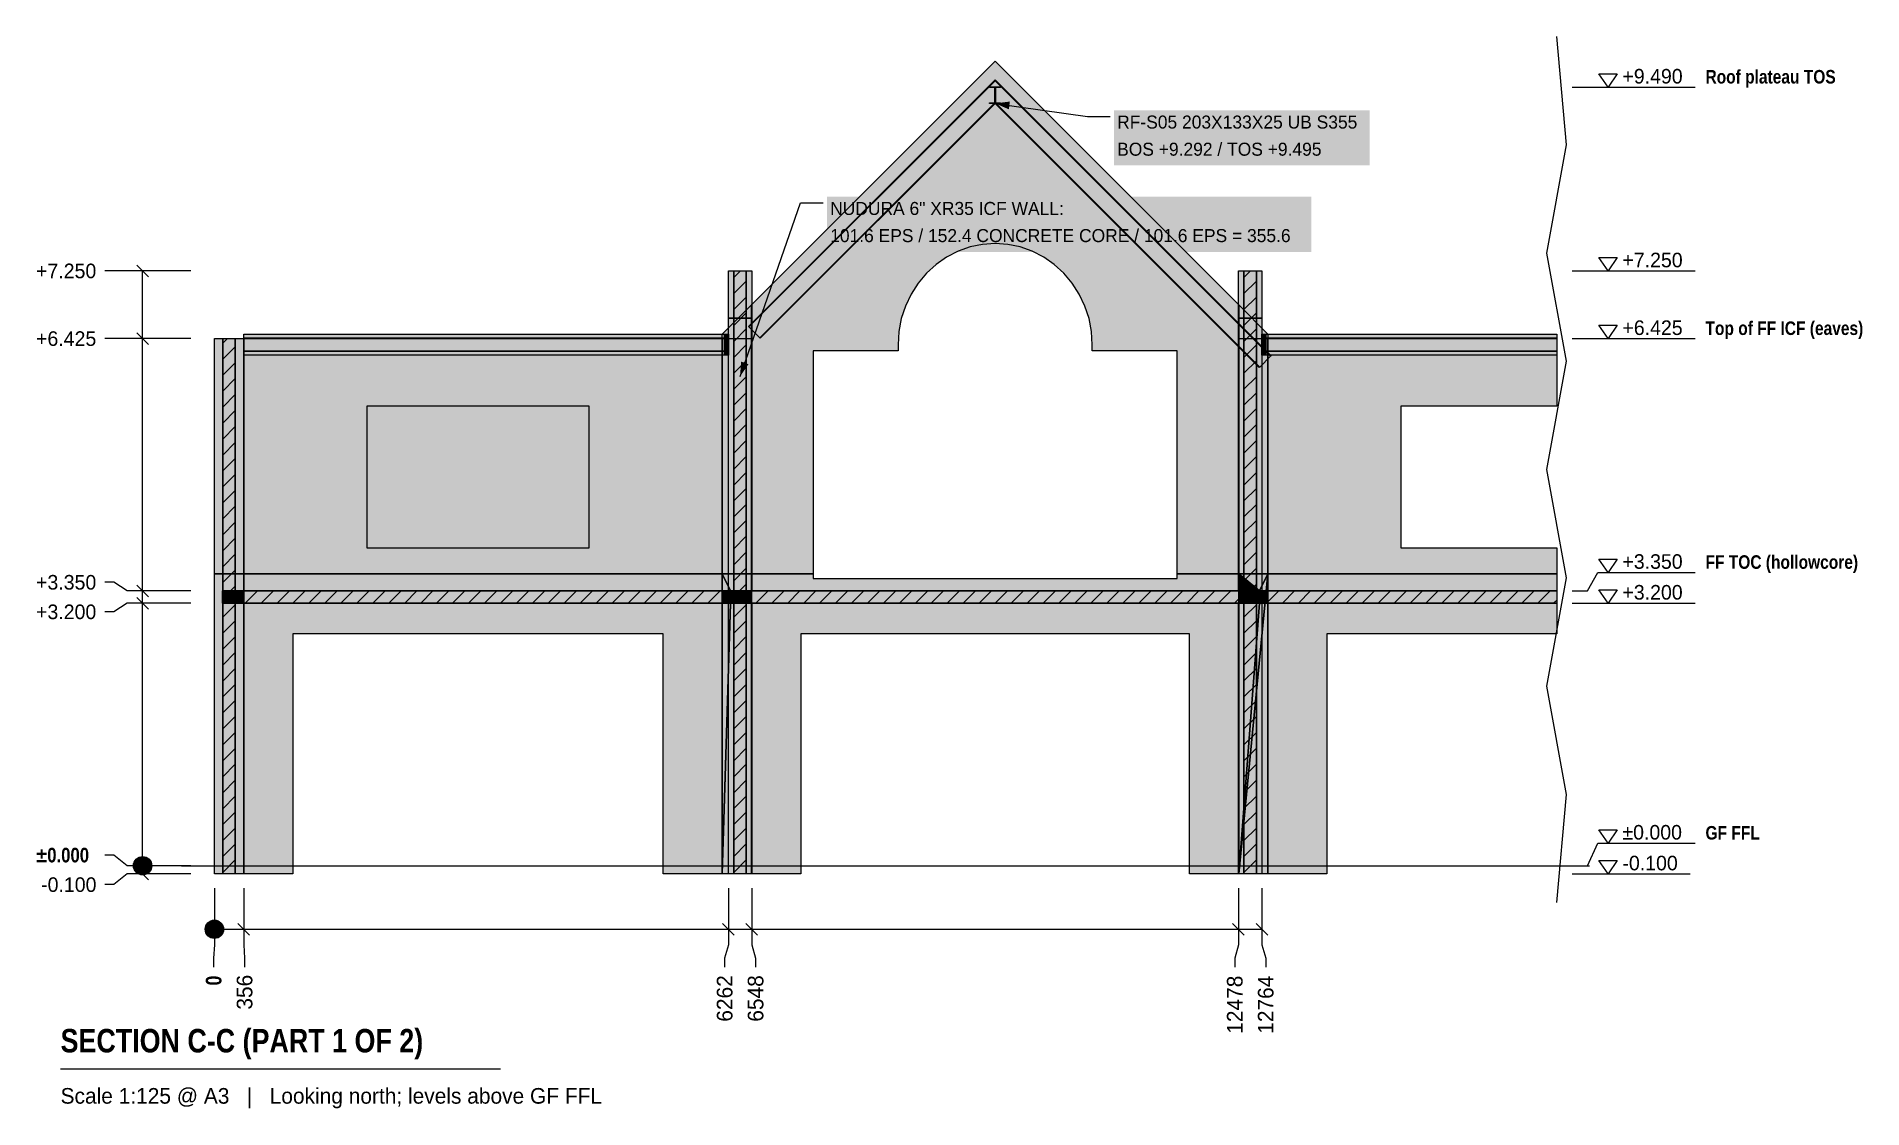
# Model space of a CAD drawing. Header units: millimetres. Extents: x -2203 to 20047, y -2959 to 10107.
import ezdxf

# ---------------------------------------------------------------- set-up
doc = ezdxf.new("R2010")
doc.units = ezdxf.units.MM
doc.linetypes.add('DASHED', pattern=[1.524, 1.27, -0.254])
for name, color, linetype in [('FILL-C_BDBDBF', 7, 'Continuous'), ('FILL-EPS', 7, 'Continuous'), ('FILL-INK', 7, 'Continuous'), ('FILL-LIGHT', 7, 'Continuous'), ('FILL-STEEL', 7, 'Continuous'), ('FILL-TIMBER', 7, 'Continuous'), ('FILL-WHITE', 7, 'Continuous'), ('LINE-CORE', 7, 'Continuous'), ('LINE-INK', 7, 'Continuous'), ('LINE-STEEL-DASH', 7, 'DASHED'), ('LINE-STEEL_GREY', 7, 'Continuous'), ('TEXT-INK', 7, 'Continuous'), ('TEXT-STEEL', 7, 'Continuous'), ('TEXT-STEEL_GREY', 7, 'Continuous')]:
    doc.layers.add(name, color=color, linetype=linetype)
doc.styles.add('OpenSansCondensed-Bold', font='OpenSansCondensed-Bold.ttf')

msp = doc.modelspace()

# ---------------------------------------------------------------- texts
at = {"layer": 'TEXT-INK'}
for s, height, p in [('+9.490', 177.8, (17122, 9534)), ('RF-S05 203X133X25 UB S355', 158.75, (10965, 8985)), ('BOS +9.292 / TOS +9.495', 158.75, (10965, 8654)), ('NUDURA 6" XR35 ICF WALL:', 158.75, (7468, 7932)), ('101.6 EPS / 152.4 CONCRETE CORE / 101.6 EPS = 355.6', 158.75, (7468, 7601)), ('+7.250', 177.8, (17122, 7294)), ('+7.250', 177.8, (-2209, 7161)), ('+6.425', 177.8, (-2209, 6336)), ('+6.425', 177.8, (17122, 6469)), ('+3.350', 177.8, (17122, 3619)), ('+3.350', 177.8, (-2209, 3366)), ('+3.200', 177.8, (17122, 3244)), ('+3.200', 177.8, (-2209, 3006)), ('±0.000', 177.8, (17122, 319)), ('-0.100', 177.8, (17122, -56)), ('-0.100', 177.8, (-2147, -319))]:
    msp.add_text(s, height=height, dxfattribs=at).set_placement(p)
at = {"layer": 'TEXT-INK', "style": 'OpenSansCondensed-Bold'}
for s, height, p in [('±0.000', 177.8, (-2209, 41)), ('SECTION C-C (PART 1 OF 2)', 285.75, (-1910, -2275))]:
    msp.add_text(s, height=height, dxfattribs=at).set_placement(p)
msp.add_text('0', height=190, rotation=90, dxfattribs=at).set_placement((50, -1460))
at = {"layer": 'TEXT-INK'}
for s, p in [('356', (427, -1754)), ('6262', (6277, -1901)), ('6548', (6654, -1901)), ('12478', (12493, -2048)), ('12764', (12870, -2048))]:
    msp.add_text(s, height=190.5, rotation=90, dxfattribs=at).set_placement(p)
at = {"layer": 'TEXT-STEEL', "style": 'OpenSansCondensed-Bold'}
for s, p in [('Roof plateau TOS', (18134, 9534)), ('Top of FF ICF (eaves)', (18134, 6469)), ('FF TOC (hollowcore)', (18134, 3619)), ('GF FFL', (18134, 319))]:
    msp.add_text(s, height=165.1, dxfattribs=at).set_placement(p)
at = {"layer": 'TEXT-STEEL_GREY'}
msp.add_text('Scale 1:125 @ A3   |   Looking north; levels above GF FFL', height=190.5, dxfattribs=at).set_placement((-1910, -2900))

# ---------------------------------------------------------------- hatches: boundary and pattern name
at = {"layer": 'FILL-C_BDBDBF', "true_color": 0xbdbdbf}
h = msp.add_hatch(color=9, dxfattribs=at)
h.dxf.hatch_style = 1
h.paths.add_polyline_path([(6446, 3350), (6294, 3350), (6294, 7250), (6446, 7250)])
h = msp.add_hatch(color=9, dxfattribs=at)
h.dxf.hatch_style = 1
h.paths.add_polyline_path([(12662, 3350), (12510, 3350), (12510, 7250), (12662, 7250)])
h = msp.add_hatch(color=9, dxfattribs=at)
h.dxf.hatch_style = 1
h.paths.add_polyline_path([(219, 3351), (67, 3351), (67, 6425), (219, 6425)])
h = msp.add_hatch(color=9, dxfattribs=at)
h.dxf.hatch_style = 1
h.paths.add_polyline_path([(67, 3199), (76, 3199), (219, 3199), (219, -100), (67, -100)])
h = msp.add_hatch(color=9, dxfattribs=at)
h.dxf.hatch_style = 1
h.paths.add_polyline_path([(6446, -100), (6294, -100), (6294, 3200), (6446, 3200)])
h = msp.add_hatch(color=9, dxfattribs=at)
h.dxf.hatch_style = 1
h.paths.add_polyline_path([(12662, -100), (12510, -100), (12510, 3200), (12662, 3200)])
at = {"layer": 'FILL-EPS', "true_color": 0xccffff}
h = msp.add_hatch(color=7, dxfattribs=at)
h.dxf.hatch_style = 1
h.paths.add_polyline_path([(6294, 3350), (6227, 3350), (6227, 4676), (6227, 7250), (6291, 7250), (6294, 7250)])
h = msp.add_hatch(color=7, dxfattribs=at)
h.dxf.hatch_style = 1
h.paths.add_polyline_path([(6513, 4676), (6513, 3630), (6513, 3350), (6492, 3350), (6485, 3350), (6480, 3350), (6446, 3350), (6446, 7250), (6513, 7250)])
h = msp.add_hatch(color=7, dxfattribs=at)
h.dxf.hatch_style = 1
h.paths.add_polyline_path([(12510, 3350), (12443, 3350), (12443, 4676), (12443, 7250), (12507, 7250), (12510, 7250)])
h = msp.add_hatch(color=7, dxfattribs=at)
h.dxf.hatch_style = 1
h.paths.add_polyline_path([(12729, 4676), (12729, 3630), (12729, 3350), (12708, 3350), (12702, 3350), (12696, 3350), (12662, 3350), (12662, 7250), (12729, 7250)])
h = msp.add_hatch(color=7, dxfattribs=at)
h.dxf.hatch_style = 1
h.paths.add_polyline_path([(-35, 3255), (-35, 3497), (-35, 3509), (-35, 3516), (-35, 3521), (-35, 3558), (-35, 3589), (-35, 3590), (-35, 3595), (-35, 3597), (-35, 6300), (-35, 6378), (-35, 6381), (-35, 6386), (-35, 6388), (-35, 6425), (-22, 6425), (67, 6425), (67, 3351), (67, 3351), (67, 3204), (67, 3199), (67, 3199), (67, -100), (-35, -100)])
h = msp.add_hatch(color=7, dxfattribs=at)
h.dxf.hatch_style = 1
h.paths.add_polyline_path([(321, 6388), (321, 6386), (321, 6381), (321, 6378), (321, 3675), (321, 3597), (321, 3595), (321, 3590), (321, 3589), (321, 3558), (321, 3551), (321, 3351), (312, 3351), (219, 3351), (219, 6425), (321, 6425)])
h = msp.add_hatch(color=7, dxfattribs=at)
h.dxf.hatch_style = 1
h.paths.add_polyline_path([(321, 3174), (321, 3168), (321, 142), (321, -100), (292, -100), (219, -100), (219, 3199), (321, 3199), (321, 3180), (321, 3177)])
h = msp.add_hatch(color=7, dxfattribs=at)
h.dxf.hatch_style = 1
h.paths.add_polyline_path([(6227, 3165), (6227, 3200), (6294, 3200), (6294, -100), (6227, -100), (6227, 2922), (6227, 2923), (6227, 3156)])
h = msp.add_hatch(color=7, dxfattribs=at)
h.dxf.hatch_style = 1
h.paths.add_polyline_path([(6509, 3200), (6513, 3200), (6513, 3165), (6513, 3156), (6513, 135), (6513, -100), (6488, -100), (6446, -100), (6446, 3200), (6498, 3200)])
h = msp.add_hatch(color=7, dxfattribs=at)
h.dxf.hatch_style = 1
h.paths.add_polyline_path([(12443, 3156), (12443, 3165), (12443, 3200), (12454, 3200), (12458, 3200), (12510, 3200), (12510, -100), (12443, -100), (12443, 2647), (12443, 3112), (12443, 3143)])
h = msp.add_hatch(color=7, dxfattribs=at)
h.dxf.hatch_style = 1
h.paths.add_polyline_path([(12729, 3165), (12729, 3156), (12729, 3143), (12729, 3113), (12729, 3112), (12729, 365), (12729, -100), (12681, -100), (12662, -100), (12662, 3200), (12729, 3200)])
at = {"layer": 'FILL-INK', "true_color": 0x1a1a1f}
h = msp.add_hatch(color=250, dxfattribs=at)
h.dxf.hatch_style = 1
h.paths.add_polyline_path([(9478, 9292), (9658, 9314), (9645, 9220)])
h = msp.add_hatch(color=250, dxfattribs=at)
h.dxf.hatch_style = 1
h.paths.add_polyline_path([(6370, 5963), (6382, 6144), (6472, 6113)])
at = {"layer": 'FILL-LIGHT', "true_color": 0xcccccf}
h = msp.add_hatch(color=254, dxfattribs=at)
h.dxf.hatch_style = 1
h.paths.add_polyline_path([(6369, 3350), (6369, 3285), (6369, 3200), (2797, 3200), (62, 3200), (62, 3265), (62, 3350), (3634, 3350)])
h = msp.add_hatch(color=254, dxfattribs=at)
h.dxf.hatch_style = 1
h.paths.add_polyline_path([(12585, 3350), (12585, 3253), (12585, 3200), (10389, 3200), (6371, 3200), (6371, 3297), (6371, 3350), (8567, 3350)])
h = msp.add_hatch(color=254, dxfattribs=at)
h.dxf.hatch_style = 1
h.paths.add_polyline_path([(12987, 3200), (12587, 3200), (12587, 3210), (12587, 3350), (16322, 3350), (16322, 3200)])
at = {"layer": 'FILL-STEEL', "true_color": 0x0d2973}
h = msp.add_hatch(color=166, dxfattribs=at)
h.dxf.hatch_style = 1
h.paths.add_polyline_path([(9411, 9292), (9411, 9295), (9411, 9300), (9448, 9300), (9475, 9300), (9475, 9379), (9475, 9487), (9438, 9487), (9411, 9487), (9411, 9491), (9411, 9495), (9488, 9495), (9545, 9495), (9545, 9492), (9545, 9487), (9508, 9487), (9481, 9487), (9481, 9408), (9481, 9300), (9518, 9300), (9545, 9300), (9545, 9296), (9545, 9292), (9468, 9292)])
at = {"layer": 'FILL-TIMBER', "true_color": 0xedd6a8}
h = msp.add_hatch(color=41, dxfattribs=at)
h.dxf.hatch_style = 1
h.paths.add_polyline_path([(321, 6479), (4356, 6479), (6182, 6479), (6182, 6464), (6182, 6432), (2147, 6432), (321, 6432), (321, 6447)])
h = msp.add_hatch(color=41, dxfattribs=at)
h.dxf.hatch_style = 1
h.paths.add_polyline_path([(6180, 6306), (6180, 6479), (6181, 6479), (6182, 6479), (6185, 6479), (6227, 6479), (6227, 6243), (6227, 6225), (6224, 6225), (6182, 6225), (6181, 6225), (6180, 6225)])
h = msp.add_hatch(color=41, dxfattribs=at)
h.dxf.hatch_style = 1
h.paths.add_polyline_path([(12729, 6479), (12732, 6479), (12774, 6479), (12775, 6479), (12776, 6479), (12776, 6398), (12776, 6225), (12775, 6225), (12774, 6225), (12771, 6225), (12729, 6225), (12729, 6461)])
h = msp.add_hatch(color=41, dxfattribs=at)
h.dxf.hatch_style = 1
h.paths.add_polyline_path([(12774, 6479), (16322, 6479), (16322, 6432), (14599, 6432), (12774, 6432), (12774, 6447)])
h = msp.add_hatch(color=41, dxfattribs=at)
h.dxf.hatch_style = 1
h.paths.add_polyline_path([(321, 6272), (4356, 6272), (6182, 6272), (6182, 6257), (6182, 6225), (2147, 6225), (321, 6225), (321, 6240)])
h = msp.add_hatch(color=41, dxfattribs=at)
h.dxf.hatch_style = 1
h.paths.add_polyline_path([(12774, 6272), (16322, 6272), (16322, 6225), (14599, 6225), (12774, 6225), (12774, 6240)])
at = {"layer": 'FILL-WHITE', "true_color": 0xffffff}
h = msp.add_hatch(color=7, dxfattribs=at)
h.dxf.hatch_style = 1
h.paths.add_polyline_path([(9478, 9805), (12447, 6836), (12447, 3558), (11696, 3558), (11696, 6275), (10662, 6275), (10662, 6350), (10652, 6511), (10622, 6669), (10572, 6822), (10503, 6967), (10417, 7101), (10315, 7223), (10199, 7329), (10070, 7419), (9931, 7490), (9785, 7542), (9633, 7573), (9478, 7584), (9324, 7573), (9172, 7542), (9026, 7490), (8887, 7419), (8758, 7329), (8642, 7223), (8540, 7101), (8454, 6967), (8385, 6822), (8335, 6669), (8305, 6511), (8295, 6350), (8295, 6275), (7261, 6275), (7261, 3558), (6509, 3558), (6509, 6836)])
h = msp.add_hatch(color=7, dxfattribs=at)
h.dxf.hatch_style = 1
h.paths.add_polyline_path([(9478, 9805), (12447, 6836), (12447, 3558), (11696, 3558), (11696, 6275), (10662, 6275), (10662, 6350), (10652, 6511), (10622, 6669), (10572, 6822), (10503, 6967), (10417, 7101), (10315, 7223), (10199, 7329), (10070, 7419), (9931, 7490), (9785, 7542), (9633, 7573), (9478, 7584), (9324, 7573), (9172, 7542), (9026, 7490), (8887, 7419), (8758, 7329), (8642, 7223), (8540, 7101), (8454, 6967), (8385, 6822), (8335, 6669), (8305, 6511), (8295, 6350), (8295, 6275), (7261, 6275), (7261, 3558), (6509, 3558), (6509, 6836)])
h = msp.add_hatch(color=7, dxfattribs=at)
h.dxf.hatch_style = 1
h.paths.add_polyline_path([(9477, 9807), (9477, 9807), (9477, 9807), (9478, 9807), (9478, 9807), (9478, 9807), (9478, 9807), (9478, 9807), (9478, 9807), (9478, 9807), (9478, 9807), (9478, 9807), (9478, 9807), (9478, 9807), (9478, 9807), (9478, 9807), (9478, 9807), (9478, 9807), (9478, 9807), (9478, 9807), (9478, 9807), (9478, 9807), (9478, 9807), (9478, 9807), (9478, 9807), (9478, 9807), (9478, 9807), (9478, 9807), (9478, 9807), (9478, 9807), (9478, 9807), (9478, 9807), (9478, 9807), (9478, 9807), (9478, 9807), (9478, 9807), (9479, 9807), (9479, 9807), (9478, 9805)])
h = msp.add_hatch(color=7, dxfattribs=at)
h.dxf.hatch_style = 1
h.paths.add_polyline_path([(9477, 9807), (9477, 9807), (9477, 9807), (9478, 9807), (9478, 9807), (9478, 9807), (9478, 9807), (9478, 9807), (9478, 9807), (9478, 9807), (9478, 9807), (9478, 9807), (9478, 9807), (9478, 9807), (9478, 9807), (9478, 9807), (9478, 9807), (9478, 9807), (9478, 9807), (9478, 9807), (9478, 9807), (9478, 9807), (9478, 9807), (9478, 9807), (9478, 9807), (9478, 9807), (9478, 9807), (9478, 9807), (9478, 9807), (9478, 9807), (9478, 9807), (9478, 9807), (9478, 9807), (9478, 9807), (9478, 9807), (9478, 9807), (9479, 9807), (9479, 9807), (9478, 9805)])
h = msp.add_hatch(color=7, dxfattribs=at)
h.dxf.hatch_style = 1
h.paths.add_polyline_path([(6471, 6572), (9478, 9579), (12841, 6216), (12835, 6211), (9478, 9568), (6477, 6567), (6471, 6572)])
h = msp.add_hatch(color=7, dxfattribs=at)
h.dxf.hatch_style = 1
h.paths.add_polyline_path([(6471, 6572), (9478, 9579), (12841, 6216), (12835, 6211), (9478, 9568), (6477, 6567), (6471, 6572)])
h = msp.add_hatch(color=7, dxfattribs=at)
h.dxf.hatch_style = 1
h.paths.add_polyline_path([(9478, 9568), (12835, 6211), (12703, 6078), (9478, 9303), (6609, 6434), (6477, 6567)])
h = msp.add_hatch(color=7, dxfattribs=at)
h.dxf.hatch_style = 1
h.paths.add_polyline_path([(9478, 9568), (12835, 6211), (12703, 6078), (9478, 9303), (6609, 6434), (6477, 6567)])
h = msp.add_hatch(color=7, dxfattribs=at)
h.dxf.hatch_style = 1
h.paths.add_polyline_path([(9411, 9300), (9475, 9300), (9475, 9475), (9475, 9487), (9411, 9487), (9411, 9495), (9545, 9495), (9545, 9487), (9481, 9487), (9481, 9312), (9481, 9300), (9545, 9300), (9545, 9292), (9411, 9292)])
h = msp.add_hatch(color=7, dxfattribs=at)
h.dxf.hatch_style = 1
h.paths.add_polyline_path([(9475, 9312), (9475, 9475), (9481, 9475), (9481, 9312)])
h = msp.add_hatch(color=7, dxfattribs=at)
h.dxf.hatch_style = 1
h.paths.add_polyline_path([(9546, 9495), (9546, 9495), (9546, 9495), (9545, 9495), (9545, 9495)])
h = msp.add_hatch(color=7, dxfattribs=at)
h.dxf.hatch_style = 1
h.paths.add_polyline_path([(6609, 6434), (9478, 9303), (12703, 6078), (12697, 6073), (9478, 9292), (6615, 6429), (6609, 6434)])
h = msp.add_hatch(color=7, dxfattribs=at)
h.dxf.hatch_style = 1
h.paths.add_polyline_path([(6609, 6434), (9478, 9303), (12703, 6078), (12697, 6073), (9478, 9292), (6615, 6429), (6609, 6434)])
h = msp.add_hatch(color=7, dxfattribs=at)
h.dxf.hatch_style = 1
h.paths.add_polyline_path([(10928, 8535), (14042, 8535), (14042, 9208), (10928, 9208)])
h = msp.add_hatch(color=7, dxfattribs=at)
h.dxf.hatch_style = 1
h.paths.add_polyline_path([(7431, 7481), (13333, 7481), (13333, 8156), (7431, 8156)])
h = msp.add_hatch(color=7, dxfattribs=at)
h.dxf.hatch_style = 1
h.paths.add_polyline_path([(6227, 6674), (6227, 7250), (6292, 7250), (6513, 7250), (6513, 6674), (6227, 6674)])
h = msp.add_hatch(color=7, dxfattribs=at)
h.dxf.hatch_style = 1
h.paths.add_polyline_path([(12443, 7250), (12729, 7250), (12729, 6674), (12443, 6674)])
h = msp.add_hatch(color=7, dxfattribs=at)
h.dxf.hatch_style = 1
h.paths.add_polyline_path([(6153, 3558), (6153, 6480), (6509, 6836), (6509, 6837), (6509, 6837), (6509, 3558), (6509, 3558)])
h = msp.add_hatch(color=7, dxfattribs=at)
h.dxf.hatch_style = 1
h.paths.add_polyline_path([(6509, 6836), (6509, 3558), (6153, 3558), (6153, 6480)])
h = msp.add_hatch(color=7, dxfattribs=at)
h.dxf.hatch_style = 1
h.paths.add_polyline_path([(6507, 6836), (6507, 6836), (6507, 6836), (6507, 6837), (6509, 6836), (6507, 6836)])
h = msp.add_hatch(color=7, dxfattribs=at)
h.dxf.hatch_style = 1
h.paths.add_polyline_path([(6507, 6836), (6507, 6836), (6507, 6836), (6507, 6836), (6509, 6836), (6507, 6836)])
h = msp.add_hatch(color=7, dxfattribs=at)
h.dxf.hatch_style = 1
h.paths.add_polyline_path([(12449, 6837), (12449, 6836), (12449, 6836), (12449, 6836), (12449, 6836), (12447, 6836)])
h = msp.add_hatch(color=7, dxfattribs=at)
h.dxf.hatch_style = 1
h.paths.add_polyline_path([(12449, 6836), (12449, 6836), (12449, 6836), (12449, 6836), (12449, 6836), (12447, 6836)])
h = msp.add_hatch(color=7, dxfattribs=at)
h.dxf.hatch_style = 1
h.paths.add_polyline_path([(12803, 6480), (12803, 3558), (12447, 3558), (12447, 6836)])
h = msp.add_hatch(color=7, dxfattribs=at)
h.dxf.hatch_style = 1
h.paths.add_polyline_path([(12448, 6836), (12803, 6480), (12803, 3558), (12448, 3558), (12447, 3556), (12447, 3556), (12447, 6836)])
h = msp.add_hatch(color=7, dxfattribs=at)
h.dxf.hatch_style = 1
h.paths.add_polyline_path([(6182, 6479), (6182, 6432), (321, 6432), (321, 6479)])
h = msp.add_hatch(color=7, dxfattribs=at)
h.dxf.hatch_style = 1
h.paths.add_polyline_path([(321, 6479), (6182, 6479), (6182, 6432), (321, 6432)])
h = msp.add_hatch(color=7, dxfattribs=at)
h.dxf.hatch_style = 1
h.paths.add_polyline_path([(6182, 6479), (6182, 6432), (321, 6432), (321, 6479)])
h = msp.add_hatch(color=7, dxfattribs=at)
h.dxf.hatch_style = 1
h.paths.add_polyline_path([(6182, 6479), (6182, 6225), (6180, 6225), (6180, 6479)])
h = msp.add_hatch(color=7, dxfattribs=at)
h.dxf.hatch_style = 1
h.paths.add_polyline_path([(6180, 6479), (6182, 6479), (6182, 6225), (6180, 6225)])
h = msp.add_hatch(color=7, dxfattribs=at)
h.dxf.hatch_style = 1
h.paths.add_polyline_path([(6182, 6479), (6182, 6225), (6180, 6225), (6180, 6479)])
h = msp.add_hatch(color=7, dxfattribs=at)
h.dxf.hatch_style = 1
h.paths.add_polyline_path([(6227, 6479), (6227, 6225), (6182, 6225), (6182, 6479)])
h = msp.add_hatch(color=7, dxfattribs=at)
h.dxf.hatch_style = 1
h.paths.add_polyline_path([(6227, 6674), (6513, 6674), (6513, 3350), (6227, 3350), (6227, 6674)])
h = msp.add_hatch(color=7, dxfattribs=at)
h.dxf.hatch_style = 1
h.paths.add_polyline_path([(6229, 6479), (6229, 6295), (6227, 6295), (6227, 6479)])
h = msp.add_hatch(color=7, dxfattribs=at)
h.dxf.hatch_style = 1
h.paths.add_polyline_path([(6227, 6479), (6229, 6479), (6229, 6295), (6227, 6295)])
h = msp.add_hatch(color=7, dxfattribs=at)
h.dxf.hatch_style = 1
h.paths.add_polyline_path([(12729, 6674), (12729, 3350), (12443, 3350), (12443, 6674)])
h = msp.add_hatch(color=7, dxfattribs=at)
h.dxf.hatch_style = 1
h.paths.add_polyline_path([(12729, 6479), (12729, 6295), (12727, 6295), (12727, 6479)])
h = msp.add_hatch(color=7, dxfattribs=at)
h.dxf.hatch_style = 1
h.paths.add_polyline_path([(12727, 6479), (12729, 6479), (12729, 6295), (12727, 6295)])
h = msp.add_hatch(color=7, dxfattribs=at)
h.dxf.hatch_style = 1
h.paths.add_polyline_path([(12774, 6479), (12774, 6225), (12729, 6225), (12729, 6479)])
h = msp.add_hatch(color=7, dxfattribs=at)
h.dxf.hatch_style = 1
h.paths.add_polyline_path([(12776, 6479), (12776, 6225), (12774, 6225), (12774, 6479)])
h = msp.add_hatch(color=7, dxfattribs=at)
h.dxf.hatch_style = 1
h.paths.add_polyline_path([(12774, 6479), (16322, 6479), (16322, 6432), (12774, 6432)])
h = msp.add_hatch(color=7, dxfattribs=at)
h.dxf.hatch_style = 1
h.paths.add_polyline_path([(12774, 6479), (16322, 6479), (16322, 6432), (12774, 6432)])
h = msp.add_hatch(color=7, dxfattribs=at)
h.dxf.hatch_style = 1
h.paths.add_polyline_path([(12774, 6479), (12776, 6479), (12776, 6225), (12774, 6225)])
h = msp.add_hatch(color=7, dxfattribs=at)
h.dxf.hatch_style = 1
h.paths.add_polyline_path([(12776, 6479), (12776, 6225), (12774, 6225), (12774, 6479)])
h = msp.add_hatch(color=7, dxfattribs=at)
h.dxf.hatch_style = 1
h.paths.add_polyline_path([(12774, 6479), (16322, 6479), (16322, 6432), (12774, 6432)])
h = msp.add_hatch(color=7, dxfattribs=at)
h.dxf.hatch_style = 1
h.paths.add_polyline_path([(-35, 6425), (321, 6425), (321, 6427), (321, 6427), (321, 3558), (321, 3558), (-35, 3558)])
h = msp.add_hatch(color=7, dxfattribs=at)
h.dxf.hatch_style = 1
h.paths.add_polyline_path([(-35, 6425), (321, 6425), (321, 3558), (-35, 3558)])
h = msp.add_hatch(color=7, dxfattribs=at)
h.dxf.hatch_style = 1
h.paths.add_polyline_path([(321, 6425), (321, 3558), (-35, 3558), (-35, 6425)])
h = msp.add_hatch(color=7, dxfattribs=at)
h.dxf.hatch_style = 1
h.paths.add_polyline_path([(321, 6432), (6182, 6432), (6182, 6272), (321, 6272)])
h = msp.add_hatch(color=7, dxfattribs=at)
h.dxf.hatch_style = 1
h.paths.add_polyline_path([(321, 6432), (6182, 6432), (6182, 6272), (321, 6272)])
h = msp.add_hatch(color=7, dxfattribs=at)
h.dxf.hatch_style = 1
h.paths.add_polyline_path([(321, 6432), (6182, 6432), (6182, 6272), (321, 6272)])
h = msp.add_hatch(color=7, dxfattribs=at)
h.dxf.hatch_style = 1
h.paths.add_polyline_path([(321, 6432), (6182, 6432), (6182, 6272), (321, 6272)])
h = msp.add_hatch(color=7, dxfattribs=at)
h.dxf.hatch_style = 1
h.paths.add_polyline_path([(6153, 6425), (6153, 3558), (321, 3558), (321, 6425)])
h.paths.add_polyline_path([(4533, 5600), (1822, 5600), (1822, 3875), (4533, 3875)], flags=0)
h = msp.add_hatch(color=7, dxfattribs=at)
h.dxf.hatch_style = 1
h.paths.add_polyline_path([(321, 6425), (6153, 6425), (6153, 3558), (321, 3558)])
h.paths.add_polyline_path([(4533, 5600), (1822, 5600), (1822, 3875), (4533, 3875)], flags=0)
h = msp.add_hatch(color=7, dxfattribs=at)
h.dxf.hatch_style = 1
h.paths.add_polyline_path([(6182, 6272), (6182, 6225), (321, 6225), (321, 6272)])
h = msp.add_hatch(color=7, dxfattribs=at)
h.dxf.hatch_style = 1
h.paths.add_polyline_path([(321, 6272), (6182, 6272), (6182, 6225), (321, 6225)])
h = msp.add_hatch(color=7, dxfattribs=at)
h.dxf.hatch_style = 1
h.paths.add_polyline_path([(6182, 6272), (6182, 6225), (321, 6225), (321, 6272)])
h = msp.add_hatch(color=7, dxfattribs=at)
h.dxf.hatch_style = 1
h.paths.add_polyline_path([(6509, 6425), (6509, 3558), (6153, 3558), (6153, 6425)])
h = msp.add_hatch(color=7, dxfattribs=at)
h.dxf.hatch_style = 1
h.paths.add_polyline_path([(6509, 6425), (6509, 3558), (6153, 3558), (6153, 6425)])
h = msp.add_hatch(color=7, dxfattribs=at)
h.dxf.hatch_style = 1
h.paths.add_polyline_path([(6153, 6425), (6509, 6425), (6509, 3558), (6153, 3558)])
h = msp.add_hatch(color=7, dxfattribs=at)
h.dxf.hatch_style = 1
h.paths.add_polyline_path([(6153, 6425), (6509, 6425), (6509, 3558), (6153, 3558)])
h = msp.add_hatch(color=7, dxfattribs=at)
h.dxf.hatch_style = 1
h.paths.add_polyline_path([(12803, 6425), (12803, 3558), (12448, 3558), (12448, 6425)])
h = msp.add_hatch(color=7, dxfattribs=at)
h.dxf.hatch_style = 1
h.paths.add_polyline_path([(12448, 3558), (12448, 6425), (12803, 6425), (12803, 3558)])
h = msp.add_hatch(color=7, dxfattribs=at)
h.dxf.hatch_style = 1
h.paths.add_polyline_path([(12803, 6425), (12803, 3558), (12448, 3558), (12448, 6425)])
h = msp.add_hatch(color=7, dxfattribs=at)
h.dxf.hatch_style = 1
h.paths.add_polyline_path([(12448, 3558), (12448, 6425), (12803, 6425), (12803, 3558)])
h = msp.add_hatch(color=7, dxfattribs=at)
h.dxf.hatch_style = 1
h.paths.add_polyline_path([(16322, 6432), (16322, 6272), (12774, 6272), (12774, 6432)])
h = msp.add_hatch(color=7, dxfattribs=at)
h.dxf.hatch_style = 1
h.paths.add_polyline_path([(12774, 6432), (16322, 6432), (16322, 6272), (12774, 6272)])
h = msp.add_hatch(color=7, dxfattribs=at)
h.dxf.hatch_style = 1
h.paths.add_polyline_path([(16322, 6432), (16322, 6272), (12774, 6272), (12774, 6432)])
h = msp.add_hatch(color=7, dxfattribs=at)
h.dxf.hatch_style = 1
h.paths.add_polyline_path([(12774, 6432), (16322, 6432), (16322, 6272), (12774, 6272)])
h = msp.add_hatch(color=7, dxfattribs=at)
h.dxf.hatch_style = 1
h.paths.add_polyline_path([(12774, 6272), (16322, 6272), (16322, 6225), (12774, 6225)])
h = msp.add_hatch(color=7, dxfattribs=at)
h.dxf.hatch_style = 1
h.paths.add_polyline_path([(12774, 6272), (16322, 6272), (16322, 6225), (12774, 6225)])
h = msp.add_hatch(color=7, dxfattribs=at)
h.dxf.hatch_style = 1
h.paths.add_polyline_path([(12774, 6272), (16322, 6272), (16322, 6225), (12774, 6225)])
h = msp.add_hatch(color=7, dxfattribs=at)
h.dxf.hatch_style = 1
h.paths.add_polyline_path([(12803, 6425), (16322, 6425), (16322, 5600), (14422, 5600), (14422, 3875), (16322, 3875), (16322, 3558), (12803, 3558)])
h = msp.add_hatch(color=7, dxfattribs=at)
h.dxf.hatch_style = 1
h.paths.add_polyline_path([(12803, 6425), (16322, 6425), (16322, 5600), (14422, 5600), (14422, 3875), (16322, 3875), (16322, 3558), (12803, 3558)])
h = msp.add_hatch(color=7, dxfattribs=at)
h.dxf.hatch_style = 1
h.paths.add_polyline_path([(-35, 3558), (321, 3558), (321, -100), (-35, -100)])
h = msp.add_hatch(color=7, dxfattribs=at)
h.dxf.hatch_style = 1
h.paths.add_polyline_path([(321, 3558), (321, 3351), (321, 3351), (67, 3351), (67, 3199), (321, 3199), (321, 3200), (321, 3200), (321, -100), (321, -100), (-35, -100), (-35, 3558)])
h = msp.add_hatch(color=7, dxfattribs=at)
h.dxf.hatch_style = 1
h.paths.add_polyline_path([(321, 3558), (321, 3351), (67, 3351), (67, 3199), (321, 3199), (321, -100), (-35, -100), (-35, 3558)])
h = msp.add_hatch(color=7, dxfattribs=at)
h.dxf.hatch_style = 1
h.paths.add_polyline_path([(67, 3351), (321, 3351), (321, 3199), (67, 3199)])
h = msp.add_hatch(color=7, dxfattribs=at)
h.dxf.hatch_style = 1
h.paths.add_polyline_path([(6153, 3558), (6153, -100), (5433, -100), (5433, 2825), (922, 2825), (922, -100), (321, -100), (321, 3558)])
h = msp.add_hatch(color=7, dxfattribs=at)
h.dxf.hatch_style = 1
h.paths.add_polyline_path([(321, 3558), (6153, 3558), (6153, 3351), (321, 3351)])
h = msp.add_hatch(color=7, dxfattribs=at)
h.dxf.hatch_style = 1
h.paths.add_polyline_path([(321, 3351), (6153, 3351), (6153, 3199), (321, 3199)])
h = msp.add_hatch(color=7, dxfattribs=at)
h.dxf.hatch_style = 1
h.paths.add_polyline_path([(6152, 3559), (6153, 3559), (6153, 3559), (6153, 3559), (6153, 3558)])
h = msp.add_hatch(color=7, dxfattribs=at)
h.dxf.hatch_style = 1
h.paths.add_polyline_path([(6509, 3558), (6509, -100), (6153, -100), (6153, 3558)])
h = msp.add_hatch(color=7, dxfattribs=at)
h.dxf.hatch_style = 1
h.paths.add_polyline_path([(6509, 3558), (6509, 3351), (6509, 3351), (6259, 3351), (6259, 3199), (6509, 3199), (6509, 3200), (6509, 3200), (6509, -100), (6509, -100), (6153, -100), (6153, 3558)])
h = msp.add_hatch(color=7, dxfattribs=at)
h.dxf.hatch_style = 1
h.paths.add_polyline_path([(6509, 3558), (6509, 3351), (6254, 3351), (6254, 3199), (6509, 3199), (6509, -100), (6153, -100), (6153, 3558)])
h = msp.add_hatch(color=7, dxfattribs=at)
h.dxf.hatch_style = 1
h.paths.add_polyline_path([(6509, 3558), (6509, 3351), (6254, 3351), (6254, 3199), (6509, 3199), (6509, -100), (6153, -100), (6153, 3558)])
h = msp.add_hatch(color=7, dxfattribs=at)
h.dxf.hatch_style = 1
h.paths.add_polyline_path([(6254, 3351), (6254, 3199), (6254, 3197), (6254, 3197), (6153, -100), (6153, 3558)])
h = msp.add_hatch(color=7, dxfattribs=at)
h.dxf.hatch_style = 1
h.paths.add_polyline_path([(6509, 3558), (6509, 3351), (6254, 3351), (6153, 3558)])
h = msp.add_hatch(color=7, dxfattribs=at)
h.dxf.hatch_style = 1
h.paths.add_polyline_path([(6153, 3351), (6153, 3558), (6509, 3558), (6509, 3558), (6509, 3558), (6509, 3558), (6509, 3199), (6509, 3199), (6509, -100), (6509, -100), (6153, -100), (6153, 3199), (6509, 3199), (6509, 3351)])
h = msp.add_hatch(color=7, dxfattribs=at)
h.dxf.hatch_style = 1
h.paths.add_polyline_path([(6153, 3352), (6153, 3351), (6153, 3351)])
h = msp.add_hatch(color=7, dxfattribs=at)
h.dxf.hatch_style = 1
h.paths.add_polyline_path([(6153, 3351), (6254, 3351), (6254, 3199), (6153, 3199)])
h = msp.add_hatch(color=7, dxfattribs=at)
h.dxf.hatch_style = 1
h.paths.add_polyline_path([(6259, 3351), (6509, 3351), (6509, 3199), (6259, 3199)])
h = msp.add_hatch(color=7, dxfattribs=at)
h.dxf.hatch_style = 1
h.paths.add_polyline_path([(6507, 3351), (6509, 3351), (6509, 3558), (7261, 3558), (7261, 3499), (11696, 3499), (11696, 3558), (12447, 3558), (12447, 3351), (6509, 3351)])
h = msp.add_hatch(color=7, dxfattribs=at)
h.dxf.hatch_style = 1
h.paths.add_polyline_path([(7261, 3558), (7261, 3499), (11696, 3499), (11696, 3558), (12447, 3558), (12447, -100), (11846, -100), (11846, 2825), (7110, 2825), (7110, -100), (6509, -100), (6509, 3558)])
h = msp.add_hatch(color=7, dxfattribs=at)
h.dxf.hatch_style = 1
h.paths.add_polyline_path([(6509, 3351), (12447, 3351), (12447, 3199), (6509, 3199)])
h = msp.add_hatch(color=7, dxfattribs=at)
h.dxf.hatch_style = 1
h.paths.add_polyline_path([(12803, 3558), (12803, -100), (12447, -100), (12447, 3558)])
h = msp.add_hatch(color=7, dxfattribs=at)
h.dxf.hatch_style = 1
h.paths.add_polyline_path([(12447, 3558), (12447, 3558), (12447, 3558), (12447, 3558), (12803, 3558), (12803, -100), (12447, -100), (12447, -102), (12447, -102), (12447, -102), (12447, -102), (12447, 3199), (12447, 3199), (12697, 3199), (12697, 3351), (12447, 3351)])
h = msp.add_hatch(color=7, dxfattribs=at)
h.dxf.hatch_style = 1
h.paths.add_polyline_path([(12447, 3199), (12701, 3199), (12701, 3351), (12447, 3351), (12447, 3558), (12803, 3558), (12803, -100), (12803, -102), (12803, -100), (12447, -100), (12447, 3199)])
h = msp.add_hatch(color=7, dxfattribs=at)
h.dxf.hatch_style = 1
h.paths.add_polyline_path([(12447, 3558), (12803, 3558), (12803, -100), (12447, -100), (12447, 3199), (12701, 3199), (12701, 3351), (12447, 3351)])
h = msp.add_hatch(color=7, dxfattribs=at)
h.dxf.hatch_style = 1
h.paths.add_polyline_path([(12803, -100), (12447, -100), (12803, 3557), (12803, 3557), (12701, 3351), (12447, 3558), (12803, 3558)])
h = msp.add_hatch(color=7, dxfattribs=at)
h.dxf.hatch_style = 1
h.paths.add_polyline_path([(12447, 3351), (12447, 3558), (12701, 3351)])
h = msp.add_hatch(color=7, dxfattribs=at)
h.dxf.hatch_style = 1
h.paths.add_polyline_path([(12701, 3199), (12701, 3351), (12803, 3558), (12447, -100)])
h = msp.add_hatch(color=7, dxfattribs=at)
h.dxf.hatch_style = 1
h.paths.add_polyline_path([(12447, 3558), (12803, 3558), (12803, 3351), (12447, 3351)])
h = msp.add_hatch(color=7, dxfattribs=at)
h.dxf.hatch_style = 1
h.paths.add_polyline_path([(12447, 3199), (12447, 3351), (12697, 3351), (12697, 3199), (12447, 3199)])
h = msp.add_hatch(color=7, dxfattribs=at)
h.dxf.hatch_style = 1
h.paths.add_polyline_path([(12701, 3351), (12803, 3351), (12803, 3199), (12701, 3199)])
h = msp.add_hatch(color=7, dxfattribs=at)
h.dxf.hatch_style = 1
h.paths.add_polyline_path([(12803, 3559), (12803, 3559), (12803, 3559), (12803, 3559), (12803, 3558)])
h = msp.add_hatch(color=7, dxfattribs=at)
h.dxf.hatch_style = 1
h.paths.add_polyline_path([(12803, 3559), (12803, 3559), (12803, 3559), (12803, 3559), (12803, 3558)])
h = msp.add_hatch(color=7, dxfattribs=at)
h.dxf.hatch_style = 1
h.paths.add_polyline_path([(12803, 3558), (16322, 3558), (16322, 2825), (13522, 2825), (13522, -100), (12803, -100), (12803, 3558)])
h = msp.add_hatch(color=7, dxfattribs=at)
h.dxf.hatch_style = 1
h.paths.add_polyline_path([(12803, 3558), (16322, 3558), (16322, 3351), (12803, 3351)])
h = msp.add_hatch(color=7, dxfattribs=at)
h.dxf.hatch_style = 1
h.paths.add_polyline_path([(12803, 3558), (12803, 3558), (12803, 3558)])
h = msp.add_hatch(color=7, dxfattribs=at)
h.dxf.hatch_style = 1
h.paths.add_polyline_path([(12803, 3351), (16322, 3351), (16322, 3199), (12803, 3199)])
h = msp.add_hatch(color=7, dxfattribs=at)
h.dxf.hatch_style = 1
h.paths.add_polyline_path([(6153, 3199), (6153, -100), (5433, -100), (5433, 2825), (922, 2825), (922, -100), (321, -100), (321, 3199)])
h = msp.add_hatch(color=7, dxfattribs=at)
h.dxf.hatch_style = 1
h.paths.add_polyline_path([(6254, 3199), (6509, 3199), (6509, -100), (6153, -100), (6254, 3199)])
h = msp.add_hatch(color=7, dxfattribs=at)
h.dxf.hatch_style = 1
h.paths.add_polyline_path([(6509, 3199), (6509, 3200), (6513, 3200), (6513, -100), (6227, -100), (6227, 3199)])
h = msp.add_hatch(color=7, dxfattribs=at)
h.dxf.hatch_style = 1
h.paths.add_polyline_path([(6227, 3200), (6509, 3200), (6509, 3199), (6227, 3199)])
h = msp.add_hatch(color=7, dxfattribs=at)
h.dxf.hatch_style = 1
h.paths.add_polyline_path([(6509, 3199), (12447, 3199), (12447, -100), (11846, -100), (11846, 2825), (7110, 2825), (7110, -100), (6509, -100), (6509, 3199)])
h = msp.add_hatch(color=7, dxfattribs=at)
h.dxf.hatch_style = 1
h.paths.add_polyline_path([(12447, 3200), (12447, 3199), (12729, 3199), (12729, -100), (12729, -100), (12729, -100), (12729, -100), (12443, -100), (12443, 3200)])
h = msp.add_hatch(color=7, dxfattribs=at)
h.dxf.hatch_style = 1
h.paths.add_polyline_path([(12447, 3200), (12729, 3200), (12729, 3199), (12447, 3199)])
h = msp.add_hatch(color=7, dxfattribs=at)
h.dxf.hatch_style = 1
h.paths.add_polyline_path([(12447, 3199), (12701, 3199), (12447, -100)])
h = msp.add_hatch(color=7, dxfattribs=at)
h.dxf.hatch_style = 1
h.paths.add_polyline_path([(12447, -100), (12447, 3199), (12803, 3199), (12803, -100), (12447, -100)])
h = msp.add_hatch(color=7, dxfattribs=at)
h.dxf.hatch_style = 1
h.paths.add_polyline_path([(16322, 3199), (16322, 2825), (13522, 2825), (13522, -100), (12803, -100), (12803, 3199)])
h = msp.add_hatch(color=7, dxfattribs=at)
h.dxf.hatch_style = 1
h.paths.add_polyline_path([(-797, 0), (-801, 29), (-812, 56), (-830, 80), (-853, 97), (-880, 109), (-910, 113), (-939, 109), (-966, 97), (-989, 80), (-1007, 56), (-1018, 29), (-1022, 0), (-1018, -29), (-1007, -56), (-989, -80), (-966, -97), (-939, -109), (-910, -112), (-880, -109), (-853, -97), (-830, -80), (-812, -56), (-801, -29)])
h = msp.add_hatch(color=7, dxfattribs=at)
h.dxf.hatch_style = 1
h.paths.add_polyline_path([(78, -775), (74, -746), (62, -719), (45, -695), (21, -678), (-6, -666), (-35, -662), (-64, -666), (-91, -678), (-115, -695), (-132, -719), (-144, -746), (-148, -775), (-144, -804), (-132, -831), (-115, -855), (-91, -872), (-64, -884), (-35, -887), (-6, -884), (21, -872), (45, -855), (62, -831), (74, -804)])

# ---------------------------------------------------------------- linework, layer by layer
at = {"layer": 'LINE-CORE', "lineweight": 5}
for points in [[(9478, 9805), (12447, 6836), (12447, 3558), (11696, 3558), (11696, 6275), (10662, 6275), (10662, 6350), (10652, 6511), (10622, 6669), (10572, 6822), (10503, 6967), (10417, 7101), (10315, 7223), (10199, 7329), (10070, 7419), (9931, 7490), (9785, 7542), (9633, 7573), (9478, 7584), (9324, 7573), (9172, 7542), (9026, 7490), (8887, 7419), (8758, 7329), (8642, 7223), (8540, 7101), (8454, 6967), (8385, 6822), (8335, 6669), (8305, 6511), (8295, 6350), (8295, 6275), (7261, 6275), (7261, 3558), (6509, 3558), (6509, 6836)], [(9478, 9805), (12447, 6836), (12447, 3558), (11696, 3558), (11696, 6275), (10662, 6275), (10662, 6350), (10652, 6511), (10622, 6669), (10572, 6822), (10503, 6967), (10417, 7101), (10315, 7223), (10199, 7329), (10070, 7419), (9931, 7490), (9785, 7542), (9633, 7573), (9478, 7584), (9324, 7573), (9172, 7542), (9026, 7490), (8887, 7419), (8758, 7329), (8642, 7223), (8540, 7101), (8454, 6967), (8385, 6822), (8335, 6669), (8305, 6511), (8295, 6350), (8295, 6275), (7261, 6275), (7261, 3558), (6509, 3558), (6509, 6836)], [(9477, 9807), (9477, 9807), (9477, 9807), (9478, 9807), (9478, 9807), (9478, 9807), (9478, 9807), (9478, 9807), (9478, 9807), (9478, 9807), (9478, 9807), (9478, 9807), (9478, 9807), (9478, 9807), (9478, 9807), (9478, 9807), (9478, 9807), (9478, 9807), (9478, 9807), (9478, 9807), (9478, 9807), (9478, 9807), (9478, 9807), (9478, 9807), (9478, 9807), (9478, 9807), (9478, 9807), (9478, 9807), (9478, 9807), (9478, 9807), (9478, 9807), (9478, 9807), (9478, 9807), (9478, 9807), (9478, 9807), (9478, 9807), (9479, 9807), (9479, 9807), (9478, 9805)], [(9477, 9807), (9477, 9807), (9477, 9807), (9478, 9807), (9478, 9807), (9478, 9807), (9478, 9807), (9478, 9807), (9478, 9807), (9478, 9807), (9478, 9807), (9478, 9807), (9478, 9807), (9478, 9807), (9478, 9807), (9478, 9807), (9478, 9807), (9478, 9807), (9478, 9807), (9478, 9807), (9478, 9807), (9478, 9807), (9478, 9807), (9478, 9807), (9478, 9807), (9478, 9807), (9478, 9807), (9478, 9807), (9478, 9807), (9478, 9807), (9478, 9807), (9478, 9807), (9478, 9807), (9478, 9807), (9478, 9807), (9478, 9807), (9479, 9807), (9479, 9807), (9478, 9805)], [(6471, 6572), (9478, 9579), (12841, 6216), (12835, 6211), (9478, 9568), (6477, 6567), (6471, 6572)], [(6471, 6572), (9478, 9579), (12841, 6216), (12835, 6211), (9478, 9568), (6477, 6567), (6471, 6572)], [(9478, 9568), (12835, 6211), (12835, 6211), (12703, 6078), (9478, 9303), (6609, 6434), (6477, 6567)], [(9478, 9568), (12835, 6211), (12835, 6211), (12703, 6078), (9478, 9303), (6609, 6434), (6477, 6567)], [(9411, 9300), (9475, 9300), (9475, 9475), (9475, 9475), (9475, 9487), (9411, 9487), (9411, 9495), (9545, 9495), (9545, 9487), (9481, 9487), (9481, 9312), (9481, 9312), (9481, 9300), (9545, 9300), (9545, 9292), (9411, 9292)], [(9475, 9312), (9475, 9475), (9481, 9475), (9481, 9475), (9481, 9312), (9475, 9312)], [(9546, 9495), (9546, 9495), (9546, 9495), (9545, 9495), (9545, 9495)], [(6609, 6434), (9478, 9303), (12703, 6078), (12697, 6073), (9478, 9292), (6615, 6429), (6609, 6434)], [(6609, 6434), (9478, 9303), (12703, 6078), (12697, 6073), (9478, 9292), (6615, 6429), (6609, 6434)], [(6227, 6674), (6227, 6674), (6227, 7250), (6292, 7250), (6513, 7250), (6513, 7250), (6513, 7250), (6513, 6674), (6227, 6674), (6227, 6674), (6227, 6674)], [(12443, 7250), (12729, 7250), (12729, 6674), (12443, 6674)], [(6153, 3558), (6153, 6480), (6509, 6836), (6509, 6837), (6509, 6837), (6509, 3558), (6509, 3558), (6153, 3558)], [(6509, 6836), (6509, 3558), (6509, 3558), (6509, 3558), (6509, 3558), (6153, 3558), (6153, 6480), (6153, 6480)], [(6507, 6836), (6507, 6836), (6507, 6836), (6507, 6837), (6509, 6836), (6507, 6836)], [(6507, 6836), (6507, 6836), (6507, 6836), (6507, 6836), (6509, 6836), (6507, 6836)], [(12449, 6837), (12449, 6836), (12449, 6836), (12449, 6836), (12449, 6836), (12447, 6836)], [(12449, 6836), (12449, 6836), (12449, 6836), (12449, 6836), (12449, 6836), (12447, 6836)], [(12803, 6480), (12803, 3558), (12803, 3558), (12447, 3558), (12447, 6836)], [(12448, 6836), (12448, 6836), (12803, 6480), (12803, 6480), (12803, 3558), (12448, 3558), (12447, 3556), (12447, 3556), (12447, 6836)], [(6182, 6479), (6182, 6432), (321, 6432), (321, 6479)], [(321, 6479), (6182, 6479), (6182, 6432), (321, 6432)], [(6182, 6479), (6182, 6432), (321, 6432), (321, 6479)], [(6182, 6479), (6182, 6225), (6182, 6225), (6180, 6225), (6180, 6479), (6180, 6479)], [(6180, 6479), (6182, 6479), (6182, 6225), (6180, 6225)], [(6182, 6479), (6182, 6225), (6182, 6225), (6180, 6225), (6180, 6479), (6180, 6479)], [(6227, 6479), (6227, 6225), (6227, 6225), (6182, 6225), (6182, 6479), (6182, 6479)], [(6227, 6674), (6513, 6674), (6513, 3350), (6513, 3350), (6513, 3350), (6513, 3350), (6227, 3350), (6227, 6674), (6227, 6674)], [(6229, 6479), (6229, 6295), (6227, 6295), (6227, 6479)], [(6227, 6479), (6229, 6479), (6229, 6295), (6227, 6295)], [(12729, 6674), (12729, 3350), (12729, 3350), (12443, 3350), (12443, 6674), (12443, 6674)], [(12729, 6479), (12729, 6295), (12727, 6295), (12727, 6479)], [(12727, 6479), (12729, 6479), (12729, 6295), (12727, 6295)], [(12774, 6479), (12774, 6225), (12729, 6225), (12729, 6479)], [(12776, 6479), (12776, 6225), (12774, 6225), (12774, 6479)], [(12774, 6479), (16322, 6479), (16322, 6432), (12774, 6432), (12774, 6479)], [(12774, 6479), (16322, 6479), (16322, 6432), (12774, 6432), (12774, 6432)], [(12774, 6479), (12776, 6479), (12776, 6225), (12774, 6225)], [(12776, 6479), (12776, 6225), (12774, 6225), (12774, 6479)], [(12774, 6479), (16322, 6479), (16322, 6432), (12774, 6432), (12774, 6479)], [(-35, 6425), (321, 6425), (321, 6427), (321, 6427), (321, 3558), (321, 3558), (-35, 3558)], [(-35, 6425), (321, 6425), (321, 3558), (-35, 3558), (-35, 6425)], [(321, 6425), (321, 3558), (-35, 3558), (-35, 6425)], [(321, 6432), (6182, 6432), (6182, 6272), (6182, 6272), (321, 6272), (321, 6432)], [(321, 6432), (6182, 6432), (6182, 6432), (6182, 6272), (321, 6272), (321, 6272)], [(321, 6432), (6182, 6432), (6182, 6272), (6182, 6272), (321, 6272), (321, 6432)], [(321, 6432), (6182, 6432), (6182, 6432), (6182, 6272), (321, 6272), (321, 6272)], [(6153, 6425), (6153, 3558), (321, 3558), (321, 6425)], [(321, 6425), (6153, 6425), (6153, 3558), (321, 3558)], [(6182, 6272), (6182, 6225), (321, 6225), (321, 6272)], [(321, 6272), (6182, 6272), (6182, 6225), (321, 6225)], [(6182, 6272), (6182, 6225), (321, 6225), (321, 6272)], [(6509, 6425), (6509, 3558), (6153, 3558), (6153, 6425)], [(6509, 6425), (6509, 3558), (6153, 3558), (6153, 6425)], [(6153, 6425), (6509, 6425), (6509, 3558), (6153, 3558)], [(6153, 6425), (6509, 6425), (6509, 3558), (6153, 3558)], [(12803, 6425), (12803, 3558), (12803, 3558), (12448, 3558), (12448, 6425), (12448, 6425)], [(12448, 3558), (12448, 6425), (12803, 6425), (12803, 6425), (12803, 3558), (12448, 3558)], [(12803, 6425), (12803, 3558), (12803, 3558), (12448, 3558), (12448, 6425), (12448, 6425)], [(12448, 3558), (12448, 6425), (12803, 6425), (12803, 6425), (12803, 3558), (12448, 3558)], [(16322, 6432), (16322, 6272), (12774, 6272), (12774, 6432)], [(12774, 6432), (16322, 6432), (16322, 6272), (12774, 6272)], [(16322, 6432), (16322, 6272), (12774, 6272), (12774, 6432)], [(12774, 6432), (16322, 6432), (16322, 6272), (12774, 6272)], [(12774, 6272), (16322, 6272), (16322, 6225), (12774, 6225), (12774, 6272)], [(12774, 6272), (16322, 6272), (16322, 6225), (12774, 6225), (12774, 6225)], [(12774, 6272), (16322, 6272), (16322, 6225), (12774, 6225), (12774, 6272)], [(12803, 6425), (12803, 6425), (16322, 6425), (16322, 5600), (14422, 5600), (14422, 3875), (16322, 3875), (16322, 3558), (12803, 3558), (12803, 6425)], [(12803, 6425), (16322, 6425), (16322, 5600), (14422, 5600), (14422, 3875), (16322, 3875), (16322, 3558), (12803, 3558)], [(4533, 5600), (1822, 5600), (1822, 3875), (4533, 3875)], [(4533, 5600), (1822, 5600), (1822, 3875), (4533, 3875)], [(-35, 3558), (321, 3558), (321, -100), (321, -100), (321, -100), (321, -100), (-35, -100), (-35, 3558)], [(321, 3558), (321, 3351), (321, 3351), (67, 3351), (67, 3199), (321, 3199), (321, 3200), (321, 3200), (321, -100), (321, -100), (-35, -100), (-35, 3558)], [(321, 3558), (321, 3351), (67, 3351), (67, 3199), (321, 3199), (321, -100), (-35, -100), (-35, 3558)], [(67, 3351), (321, 3351), (321, 3199), (67, 3199)], [(6153, 3558), (6153, -100), (5433, -100), (5433, 2825), (922, 2825), (922, -100), (321, -100), (321, 3558)], [(321, 3558), (6153, 3558), (6153, 3351), (321, 3351)], [(321, 3351), (6153, 3351), (6153, 3199), (321, 3199), (321, 3199)], [(6152, 3559), (6153, 3559), (6153, 3559), (6153, 3559), (6153, 3558)], [(6509, 3558), (6509, -100), (6153, -100), (6153, 3558)], [(6509, 3558), (6509, 3351), (6509, 3351), (6259, 3351), (6259, 3199), (6509, 3199), (6509, 3200), (6509, 3200), (6509, -100), (6509, -100), (6153, -100), (6153, 3558)], [(6509, 3558), (6509, 3351), (6254, 3351), (6254, 3199), (6509, 3199), (6509, -100), (6153, -100), (6153, 3558)], [(6509, 3558), (6509, 3351), (6254, 3351), (6254, 3199), (6509, 3199), (6509, -100), (6153, -100), (6153, 3558)], [(6254, 3351), (6254, 3199), (6254, 3199), (6254, 3199), (6254, 3197), (6254, 3197), (6153, -100), (6153, 3558), (6153, 3558)], [(6509, 3558), (6509, 3351), (6254, 3351), (6153, 3558)], [(6153, 3351), (6153, 3351), (6153, 3558), (6509, 3558), (6509, 3558), (6509, 3558), (6509, 3558), (6509, 3199), (6509, 3199), (6509, -100), (6509, -100), (6509, -100), (6153, -100), (6153, 3199), (6509, 3199), (6509, 3351), (6153, 3351)], [(6153, 3352), (6153, 3351), (6153, 3351)], [(6153, 3351), (6254, 3351), (6254, 3199), (6153, 3199)], [(6259, 3351), (6509, 3351), (6509, 3199), (6259, 3199)], [(6507, 3351), (6509, 3351), (6509, 3558), (7261, 3558), (7261, 3499), (11696, 3499), (11696, 3558), (12447, 3558), (12447, 3351), (6509, 3351), (6509, 3351), (6507, 3351)], [(7261, 3558), (7261, 3499), (11696, 3499), (11696, 3558), (12447, 3558), (12447, -100), (11846, -100), (11846, 2825), (7110, 2825), (7110, -100), (6509, -100), (6509, 3558)], [(6509, 3351), (12447, 3351), (12447, 3351), (12447, 3199), (6509, 3199), (6509, 3199)], [(12803, 3558), (12803, -100), (12803, -100), (12447, -100), (12447, 3558), (12447, 3558)], [(12447, 3558), (12447, 3558), (12447, 3558), (12447, 3558), (12803, 3558), (12803, -100), (12447, -100), (12447, -102), (12447, -102), (12447, -102), (12447, -102), (12447, 3199), (12447, 3199), (12697, 3199), (12697, 3351), (12447, 3351)], [(12447, 3199), (12447, 3199), (12701, 3199), (12701, 3351), (12447, 3351), (12447, 3558), (12447, 3558), (12447, 3558), (12803, 3558), (12803, -100), (12803, -100), (12803, -102), (12803, -102), (12803, -100), (12447, -100), (12447, 3199), (12447, 3199)], [(12447, 3558), (12803, 3558), (12803, -100), (12447, -100), (12447, 3199), (12701, 3199), (12701, 3351), (12447, 3351)], [(12803, -100), (12447, -100), (12803, 3557), (12803, 3557), (12701, 3351), (12447, 3558), (12803, 3558)], [(12447, 3351), (12447, 3558), (12701, 3351)], [(12701, 3199), (12701, 3351), (12803, 3558), (12803, 3558), (12447, -100)], [(12447, 3558), (12803, 3558), (12803, 3351), (12447, 3351)], [(12447, 3199), (12447, 3199), (12447, 3351), (12697, 3351), (12697, 3351), (12697, 3351), (12697, 3351), (12697, 3199), (12447, 3199), (12447, 3199)], [(12701, 3351), (12803, 3351), (12803, 3199), (12701, 3199)], [(12803, 3559), (12803, 3559), (12803, 3559), (12803, 3559), (12803, 3558)], [(12803, 3559), (12803, 3559), (12803, 3559), (12803, 3559), (12803, 3558)], [(12803, 3558), (12803, 3558), (12803, 3558), (12803, 3558), (12803, 3558)], [(12803, 3558), (16322, 3558), (16322, 2825), (13522, 2825), (13522, -100), (13522, -100), (13522, -100), (13522, -100), (12803, -100), (12803, 3558), (12803, 3558)], [(12803, 3558), (16322, 3558), (16322, 3351), (12803, 3351)], [(12803, 3558), (12803, 3558), (12803, 3558)], [(12803, 3351), (16322, 3351), (16322, 3199), (12803, 3199), (12803, 3199)], [(6153, 3199), (6153, -100), (5433, -100), (5433, 2825), (922, 2825), (922, -100), (321, -100), (321, 3199)], [(6254, 3199), (6509, 3199), (6509, -100), (6153, -100), (6254, 3199), (6254, 3199)], [(6509, 3199), (6509, 3200), (6513, 3200), (6513, -100), (6227, -100), (6227, 3199)], [(6227, 3200), (6509, 3200), (6509, 3199), (6227, 3199)], [(6509, 3199), (12447, 3199), (12447, -100), (11846, -100), (11846, 2825), (7110, 2825), (7110, -100), (6509, -100), (6509, -100), (6509, -100), (6509, -100), (6509, 3199), (6509, 3199)], [(12447, 3200), (12447, 3199), (12729, 3199), (12729, -100), (12729, -100), (12729, -100), (12729, -100), (12729, -100), (12443, -100), (12443, 3200)], [(12447, 3200), (12729, 3200), (12729, 3199), (12447, 3199)], [(12447, 3199), (12701, 3199), (12447, -100)], [(12447, -100), (12447, 3199), (12803, 3199), (12803, 3199), (12803, 3199), (12803, 3199), (12803, -100), (12447, -100), (12447, -100), (12447, -100)], [(16322, 3199), (16322, 2825), (13522, 2825), (13522, -100), (12803, -100), (12803, 3199)]]:
    msp.add_lwpolyline(points, close=True, dxfattribs=at)
at = {"layer": 'LINE-INK', "lineweight": 5}
for p, q in [((16442, 8787), (16322, 10107)), ((16509, 9490), (16697, 9490)), ((16697, 9490), (16822, 9490)), ((16822, 9490), (18009, 9490)), ((9478, 9292), (10603, 9133)), ((10603, 9133), (10878, 9133)), ((16202, 7468), (16442, 8787)), ((6370, 5963), (7106, 8081)), ((7106, 8081), (7381, 8081)), ((16442, 6148), (16202, 7468)), ((-1262, 7250), (-1372, 7250)), ((-1097, 7250), (-1262, 7250)), ((-322, 7250), (-1097, 7250)), ((-839, 7179), (-980, 7321)), ((-910, -100), (-910, 7250)), ((16509, 7250), (16697, 7250)), ((16697, 7250), (16822, 7250)), ((16822, 7250), (18009, 7250)), ((-839, 6354), (-980, 6496)), ((-1262, 6425), (-1372, 6425)), ((-1097, 6425), (-1262, 6425)), ((-322, 6425), (-1097, 6425)), ((16509, 6425), (16697, 6425)), ((16697, 6425), (16822, 6425)), ((16822, 6425), (18009, 6425)), ((16202, 4828), (16442, 6148)), ((16442, 3509), (16202, 4828)), ((16697, 3350), (16822, 3575)), ((16822, 3575), (18009, 3575)), ((-1262, 3455), (-1372, 3455)), ((-1097, 3350), (-1262, 3455)), ((-322, 3350), (-1097, 3350)), ((-839, 3279), (-980, 3421)), ((16202, 2189), (16442, 3509)), ((16509, 3350), (16697, 3350)), ((-1097, 3200), (-1262, 3095)), ((-322, 3200), (-1097, 3200)), ((-839, 3129), (-980, 3271)), ((16509, 3200), (16697, 3200)), ((16697, 3200), (16822, 3200)), ((16822, 3200), (18009, 3200)), ((-1262, 3095), (-1372, 3095)), ((16442, 870), (16202, 2189)), ((16322, -450), (16442, 870)), ((16697, 0), (16822, 275)), ((16822, 275), (18009, 275)), ((-1262, 130), (-1372, 130)), ((-1097, 0), (-1262, 130)), ((-322, 0), (-1097, 0)), ((16509, 0), (16697, 0)), ((-1097, -100), (-1262, -230)), ((-322, -100), (-1097, -100)), ((-839, -171), (-980, -29)), ((16509, -100), (16697, -100)), ((16697, -100), (16822, -100)), ((16822, -100), (17947, -100)), ((-1262, -230), (-1372, -230)), ((-35, -275), (-35, -962)), ((321, -275), (321, -962)), ((6227, -275), (6227, -962)), ((6513, -275), (6513, -962)), ((12443, -275), (12443, -962)), ((12729, -275), (12729, -962)), ((-35, -775), (12729, -775)), ((250, -704), (392, -846)), ((6156, -704), (6298, -846)), ((6442, -704), (6584, -846)), ((12372, -704), (12514, -846)), ((12658, -704), (12800, -846)), ((-35, -962), (-46, -1128)), ((321, -962), (332, -1128)), ((6227, -962), (6181, -1128)), ((6513, -962), (6559, -1128)), ((12443, -962), (12397, -1128)), ((12729, -962), (12775, -1128)), ((-46, -1128), (-46, -1238)), ((332, -1128), (332, -1238)), ((6181, -1128), (6181, -1238)), ((6559, -1128), (6559, -1238)), ((12397, -1128), (12397, -1238)), ((12775, -1128), (12775, -1238)), ((-1910, -2475), (3449, -2475))]:
    msp.add_line(p, q, dxfattribs=at)
for points in [[(16947, 9490), (16834, 9653), (17059, 9653)], [(9411, 9292), (9411, 9295), (9411, 9300), (9448, 9300), (9475, 9300), (9475, 9379), (9475, 9487), (9438, 9487), (9411, 9487), (9411, 9491), (9411, 9495), (9488, 9495), (9545, 9495), (9545, 9492), (9545, 9487), (9508, 9487), (9481, 9487), (9481, 9408), (9481, 9300), (9518, 9300), (9545, 9300), (9545, 9296), (9545, 9292), (9468, 9292)], [(16947, 7250), (16834, 7413), (17059, 7413)], [(6294, 3350), (6227, 3350), (6227, 4676), (6227, 7250), (6291, 7250), (6294, 7250)], [(6294, 7250), (6446, 7250), (6513, 7250), (6513, 4676), (6513, 3630), (6513, 3350), (6492, 3350), (6485, 3350), (6480, 3350), (6446, 3350), (6294, 3350), (6227, 3350), (6227, 4676), (6227, 7250), (6291, 7250)], [(6446, 3350), (6294, 3350), (6294, 7250), (6446, 7250)], [(6513, 4676), (6513, 3630), (6513, 3350), (6492, 3350), (6485, 3350), (6480, 3350), (6446, 3350), (6446, 7250), (6513, 7250)], [(12510, 3350), (12443, 3350), (12443, 4676), (12443, 7250), (12507, 7250), (12510, 7250)], [(12510, 7250), (12662, 7250), (12729, 7250), (12729, 4676), (12729, 3630), (12729, 3350), (12708, 3350), (12702, 3350), (12696, 3350), (12662, 3350), (12510, 3350), (12443, 3350), (12443, 4676), (12443, 7250), (12507, 7250)], [(12662, 3350), (12510, 3350), (12510, 7250), (12662, 7250)], [(12729, 4676), (12729, 3630), (12729, 3350), (12708, 3350), (12702, 3350), (12696, 3350), (12662, 3350), (12662, 7250), (12729, 7250)], [(321, 6479), (4356, 6479), (6182, 6479), (6182, 6464), (6182, 6432), (2147, 6432), (321, 6432), (321, 6447)], [(6180, 6306), (6180, 6479), (6181, 6479), (6182, 6479), (6185, 6479), (6227, 6479), (6227, 6243), (6227, 6225), (6224, 6225), (6182, 6225), (6181, 6225), (6180, 6225)], [(12729, 6479), (12732, 6479), (12774, 6479), (12775, 6479), (12776, 6479), (12776, 6398), (12776, 6225), (12775, 6225), (12774, 6225), (12771, 6225), (12729, 6225), (12729, 6461)], [(12774, 6479), (16322, 6479), (16322, 6432), (14599, 6432), (12774, 6432), (12774, 6447)], [(16947, 6425), (16834, 6588), (17059, 6588)], [(-35, 3255), (-35, 3497), (-35, 3509), (-35, 3516), (-35, 3521), (-35, 3558), (-35, 3589), (-35, 3590), (-35, 3595), (-35, 3597), (-35, 6300), (-35, 6378), (-35, 6381), (-35, 6386), (-35, 6388), (-35, 6425), (-22, 6425), (67, 6425), (67, 3351), (67, 3351), (67, 3204), (67, 3199), (67, 3199), (67, -100), (-35, -100)], [(321, 3180), (321, 3177), (321, 3174), (321, 3168), (321, 142), (321, -100), (292, -100), (219, -100), (67, -100), (-35, -100), (-35, 3255), (-35, 3497), (-35, 3509), (-35, 3516), (-35, 3521), (-35, 3558), (-35, 3589), (-35, 3590), (-35, 3595), (-35, 3597), (-35, 6300), (-35, 6378), (-35, 6381), (-35, 6386), (-35, 6388), (-35, 6425), (-22, 6425), (67, 6425), (219, 6425), (321, 6425), (321, 6388), (321, 6386), (321, 6381), (321, 6378), (321, 3675), (321, 3597), (321, 3595), (321, 3590), (321, 3589), (321, 3558), (321, 3551), (321, 3351), (312, 3351), (219, 3351), (67, 3351), (67, 3351), (67, 3204), (67, 3199), (67, 3199), (76, 3199), (219, 3199), (321, 3199)], [(219, 3351), (67, 3351), (67, 6425), (219, 6425)], [(321, 6388), (321, 6386), (321, 6381), (321, 6378), (321, 3675), (321, 3597), (321, 3595), (321, 3590), (321, 3589), (321, 3558), (321, 3551), (321, 3351), (312, 3351), (219, 3351), (219, 6425), (321, 6425)], [(321, 6272), (4356, 6272), (6182, 6272), (6182, 6257), (6182, 6225), (2147, 6225), (321, 6225), (321, 6240)], [(12774, 6272), (16322, 6272), (16322, 6225), (14599, 6225), (12774, 6225), (12774, 6240)], [(16947, 3575), (16834, 3737), (17059, 3737)], [(6369, 3350), (6369, 3285), (6369, 3200), (2797, 3200), (62, 3200), (62, 3265), (62, 3350), (3634, 3350)], [(12585, 3350), (12585, 3253), (12585, 3200), (10389, 3200), (6371, 3200), (6371, 3297), (6371, 3350), (8567, 3350)], [(12987, 3200), (12587, 3200), (12587, 3210), (12587, 3350), (16322, 3350), (16322, 3200)], [(16947, 3200), (16834, 3362), (17059, 3362)], [(67, 3199), (76, 3199), (219, 3199), (219, -100), (67, -100)], [(321, 3174), (321, 3168), (321, 142), (321, -100), (292, -100), (219, -100), (219, 3199), (321, 3199), (321, 3180), (321, 3177)], [(6227, 3165), (6227, 3200), (6294, 3200), (6294, -100), (6227, -100), (6227, 2922), (6227, 2923), (6227, 3156)], [(6509, 3200), (6513, 3200), (6513, 3165), (6513, 3156), (6513, 135), (6513, -100), (6488, -100), (6446, -100), (6294, -100), (6227, -100), (6227, 2922), (6227, 2923), (6227, 3156), (6227, 3165), (6227, 3200), (6294, 3200), (6446, 3200), (6498, 3200)], [(6446, -100), (6294, -100), (6294, 3200), (6446, 3200)], [(6509, 3200), (6513, 3200), (6513, 3165), (6513, 3156), (6513, 135), (6513, -100), (6488, -100), (6446, -100), (6446, 3200), (6498, 3200)], [(12443, 3156), (12443, 3165), (12443, 3200), (12454, 3200), (12458, 3200), (12510, 3200), (12510, -100), (12443, -100), (12443, 2647), (12443, 3112), (12443, 3143)], [(12510, 3200), (12662, 3200), (12729, 3200), (12729, 3165), (12729, 3156), (12729, 3143), (12729, 3113), (12729, 3112), (12729, 365), (12729, -100), (12681, -100), (12662, -100), (12510, -100), (12443, -100), (12443, 2647), (12443, 3112), (12443, 3143), (12443, 3156), (12443, 3165), (12443, 3200), (12454, 3200), (12458, 3200)], [(12662, -100), (12510, -100), (12510, 3200), (12662, 3200)], [(12729, 3165), (12729, 3156), (12729, 3143), (12729, 3113), (12729, 3112), (12729, 365), (12729, -100), (12681, -100), (12662, -100), (12662, 3200), (12729, 3200)], [(16947, 275), (16834, 437), (17059, 437)], [(16947, -100), (16834, 62), (17059, 62)]]:
    msp.add_lwpolyline(points, close=True, dxfattribs=at)
for centre in [(-910, 0), (-35, -775)]:
    msp.add_circle(centre, 112, dxfattribs=at)
at = {"layer": 'LINE-STEEL-DASH', "lineweight": 5}
msp.add_line((-435, 0), (16722, 0), dxfattribs=at)
at = {"layer": 'LINE-STEEL_GREY', "lineweight": 5}
for p, q in [((6294, 7168), (6375, 7250)), ((6294, 6974), (6446, 7126)), ((12510, 7168), (12591, 7250)), ((12510, 6974), (12662, 7126)), ((6294, 6779), (6446, 6932)), ((12510, 6779), (12662, 6932)), ((6294, 6585), (6446, 6737)), ((12510, 6585), (12662, 6737)), ((6294, 6391), (6446, 6543)), ((12510, 6391), (12662, 6543)), ((67, 6368), (124, 6425)), ((67, 6173), (219, 6326)), ((6294, 6196), (6446, 6348)), ((12510, 6196), (12662, 6348)), ((67, 5979), (219, 6131)), ((6294, 6002), (6446, 6154)), ((12510, 6002), (12662, 6154)), ((67, 5784), (219, 5937)), ((6294, 5807), (6446, 5960)), ((12510, 5807), (12662, 5960)), ((67, 5590), (219, 5742)), ((6294, 5613), (6446, 5765)), ((6294, 5418), (6446, 5571)), ((12510, 5613), (12662, 5765)), ((12510, 5418), (12662, 5571)), ((67, 5395), (219, 5548)), ((67, 5201), (219, 5353)), ((6294, 5224), (6446, 5376)), ((12510, 5224), (12662, 5376)), ((67, 5006), (219, 5159)), ((6294, 5029), (6446, 5182)), ((12510, 5029), (12662, 5182)), ((67, 4812), (219, 4964)), ((6294, 4835), (6446, 4987)), ((12510, 4835), (12662, 4987)), ((67, 4617), (219, 4770)), ((6294, 4640), (6446, 4793)), ((12510, 4640), (12662, 4793)), ((67, 4423), (219, 4575)), ((6294, 4446), (6446, 4598)), ((12510, 4446), (12662, 4598)), ((67, 4229), (219, 4381)), ((6294, 4252), (6446, 4404)), ((12510, 4252), (12662, 4404)), ((67, 4034), (219, 4187)), ((6294, 4057), (6446, 4209)), ((6294, 3863), (6446, 4015)), ((12510, 4057), (12662, 4209)), ((12510, 3863), (12662, 4015)), ((67, 3840), (219, 3992)), ((67, 3645), (219, 3798)), ((6294, 3668), (6446, 3821)), ((12510, 3668), (12662, 3821)), ((67, 3451), (219, 3603)), ((6294, 3474), (6446, 3626)), ((12510, 3474), (12662, 3626)), ((62, 3312), (100, 3350)), ((144, 3200), (294, 3350)), ((162, 3351), (219, 3409)), ((339, 3200), (489, 3350)), ((533, 3200), (683, 3350)), ((728, 3200), (878, 3350)), ((922, 3200), (1072, 3350)), ((1117, 3200), (1267, 3350)), ((1311, 3200), (1461, 3350)), ((1506, 3200), (1656, 3350)), ((1700, 3200), (1850, 3350)), ((1894, 3200), (2044, 3350)), ((2089, 3200), (2239, 3350)), ((2283, 3200), (2433, 3350)), ((2478, 3200), (2628, 3350)), ((2672, 3200), (2822, 3350)), ((2867, 3200), (3017, 3350)), ((3061, 3200), (3211, 3350)), ((3256, 3200), (3406, 3350)), ((3450, 3200), (3600, 3350)), ((3645, 3200), (3795, 3350)), ((3839, 3200), (3989, 3350)), ((4033, 3200), (4183, 3350)), ((4228, 3200), (4378, 3350)), ((4422, 3200), (4572, 3350)), ((4617, 3200), (4767, 3350)), ((4811, 3200), (4961, 3350)), ((5006, 3200), (5156, 3350)), ((5200, 3200), (5350, 3350)), ((5395, 3200), (5545, 3350)), ((5589, 3200), (5739, 3350)), ((5784, 3200), (5934, 3350)), ((5978, 3200), (6128, 3350)), ((6172, 3200), (6322, 3350)), ((6364, 3350), (6446, 3432)), ((6371, 3204), (6517, 3350)), ((6561, 3200), (6711, 3350)), ((6756, 3200), (6906, 3350)), ((6950, 3200), (7100, 3350)), ((7145, 3200), (7295, 3350)), ((7339, 3200), (7489, 3350)), ((7534, 3200), (7684, 3350)), ((7728, 3200), (7878, 3350)), ((7923, 3200), (8073, 3350)), ((8117, 3200), (8267, 3350)), ((8311, 3200), (8461, 3350)), ((8506, 3200), (8656, 3350)), ((8700, 3200), (8850, 3350)), ((8895, 3200), (9045, 3350)), ((9089, 3200), (9239, 3350)), ((9284, 3200), (9434, 3350)), ((9478, 3200), (9628, 3350)), ((9673, 3200), (9823, 3350)), ((9867, 3200), (10017, 3350)), ((10062, 3200), (10212, 3350)), ((10256, 3200), (10406, 3350)), ((10450, 3200), (10600, 3350)), ((10645, 3200), (10795, 3350)), ((10839, 3200), (10989, 3350)), ((11034, 3200), (11184, 3350)), ((11228, 3200), (11378, 3350)), ((11423, 3200), (11573, 3350)), ((11617, 3200), (11767, 3350)), ((11812, 3200), (11962, 3350)), ((12006, 3200), (12156, 3350)), ((12201, 3200), (12351, 3350)), ((12395, 3200), (12545, 3350)), ((12580, 3350), (12662, 3432)), ((12589, 3200), (12739, 3350)), ((12784, 3200), (12934, 3350)), ((12978, 3200), (13128, 3350)), ((13173, 3200), (13323, 3350)), ((13367, 3200), (13517, 3350)), ((13562, 3200), (13712, 3350)), ((13756, 3200), (13906, 3350)), ((13951, 3200), (14101, 3350)), ((14145, 3200), (14295, 3350)), ((14340, 3200), (14490, 3350)), ((14534, 3200), (14684, 3350)), ((14728, 3200), (14878, 3350)), ((14923, 3200), (15073, 3350)), ((15117, 3200), (15267, 3350)), ((15312, 3200), (15462, 3350)), ((15506, 3200), (15656, 3350)), ((15701, 3200), (15851, 3350)), ((15895, 3200), (16045, 3350)), ((16090, 3200), (16240, 3350)), ((67, 3029), (219, 3181)), ((6294, 3029), (6446, 3182)), ((6367, 3200), (6369, 3202)), ((12510, 3029), (12662, 3182)), ((16284, 3200), (16322, 3238)), ((67, 2834), (219, 2987)), ((6294, 2835), (6446, 2987)), ((12510, 2835), (12662, 2987)), ((67, 2640), (219, 2792)), ((6294, 2641), (6446, 2793)), ((12510, 2641), (12662, 2793)), ((67, 2445), (219, 2598)), ((6294, 2446), (6446, 2598)), ((12510, 2446), (12662, 2598)), ((67, 2251), (219, 2403)), ((6294, 2252), (6446, 2404)), ((12510, 2252), (12662, 2404)), ((67, 2057), (219, 2209)), ((67, 1862), (219, 2014)), ((6294, 2057), (6446, 2210)), ((6294, 1863), (6446, 2015)), ((12510, 2057), (12662, 2210)), ((12510, 1863), (12662, 2015)), ((67, 1668), (219, 1820)), ((6294, 1668), (6446, 1821)), ((12510, 1668), (12662, 1821)), ((67, 1473), (219, 1626)), ((6294, 1474), (6446, 1626)), ((12510, 1474), (12662, 1626)), ((67, 1279), (219, 1431)), ((6294, 1279), (6446, 1432)), ((12510, 1279), (12662, 1432)), ((67, 1084), (219, 1237)), ((6294, 1085), (6446, 1237)), ((12510, 1085), (12662, 1237)), ((67, 890), (219, 1042)), ((6294, 890), (6446, 1043)), ((12510, 890), (12662, 1043)), ((67, 695), (219, 848)), ((6294, 696), (6446, 848)), ((12510, 696), (12662, 848)), ((67, 501), (219, 653)), ((67, 306), (219, 459)), ((6294, 502), (6446, 654)), ((6294, 307), (6446, 459)), ((12510, 502), (12662, 654)), ((12510, 307), (12662, 459)), ((67, 112), (219, 264)), ((6294, 113), (6446, 265)), ((12510, 113), (12662, 265)), ((67, -82), (219, 70)), ((6294, -82), (6446, 71)), ((12510, -82), (12662, 71))]:
    msp.add_line(p, q, dxfattribs=at)

msp.set_redraw_order([(e.dxf.handle, doc.entitydb.next_handle()) for e in msp.query("TEXT MTEXT ATTDEF DIMENSION ARC_DIMENSION")])  # texts and dimensions are drawn at this point

doc.saveas('drawing.dxf')
